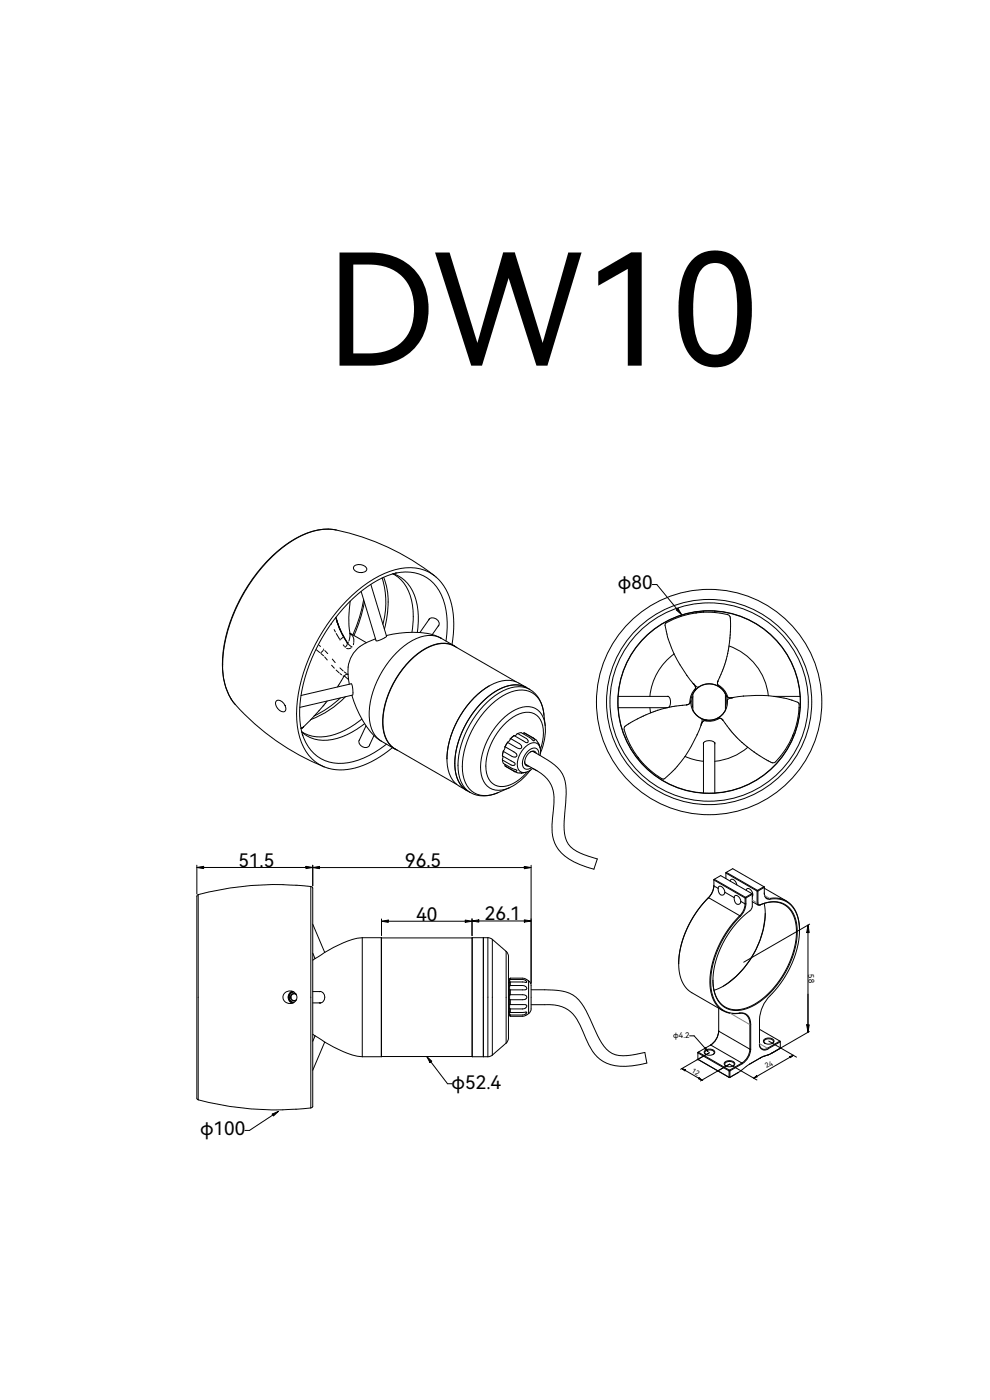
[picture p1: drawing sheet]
<svg xmlns="http://www.w3.org/2000/svg" width="210mm" height="297mm" viewBox="0 0 210 297" stroke-linecap="round" stroke-linejoin="round" font-family="sans-serif">
<defs><g id="words">
<text font-size="32.8" x="69.2" y="77.6">DW10</text>
<g font-size="3.9">
<text x="131.1" y="125">φ80</text>
<text x="50.6" y="183.9">51.5</text>
<text x="86" y="183.9">96.5</text>
<text x="88.3" y="195.3">40</text>
<text x="102.9" y="195.2">26.1</text>
<text x="95.8" y="230.9">φ52.4</text>
<text x="42.4" y="240.8">φ100</text>
</g>
<g font-size="1.6">
<text x="171.5" y="206.7" transform="rotate(86 171.5 206.7)">58</text>
<text x="142.8" y="220.2">φ4.2</text>
</g>
<g font-size="1.4">
<text x="146.6" y="227.3" transform="rotate(31 146.6 227.3)">12</text>
<text x="162.6" y="226.7" transform="rotate(-27 162.6 226.7)">24</text>
</g>
</g></defs>
<!-- layer: 0 -->
<g fill="none" stroke="#000" stroke-width=".21">
<path d="M71.3 112.4a50.7 50.7 0 0 1 20.9 9.8M71.3 112.4a13.6 13.6 0 0 0-10.4 3 34.4 34.4 0 0 0-13.7 25.6 12.5 12.5 0 0 0 2.7 8.5M71.3 112.4a13.1 13.1 0 0 0-10 2.7 34.4 34.4 0 0 0-14.1 24.6 13.5 13.5 0 0 0 2.7 9.8M67.1 137.8l.7 .6M67.7 136.9l.3 .2M68.1 138.6l.5 .5M68.6 138l-.5 .4M68.7 137.7l-.1 .1M68.9 139.4l.5 .6M68.9 138l.6 .7M70.3 132.3v.1M70.5 139.8l.6 .8"/>
<path d="M70.9 133.6l.2 .5M71.2 131l.3 1M71.3 131l.4 1.2M71.3 134.4l.7 1.1M71.5 131.6v.1M71.5 131.7v.1M71.5 131.9l.1 .4M71.5 132h.1M71.5 132l.8 2 1 1.8a.92 .92 0 0 1 .1 1.3l-.2 .2M71.7 132.3l.4 1.2M71.7 132.3h.1M71.7 132.2l.7 1.8 1 1.8"/>
<path d="M72 133.3l.2 .3M72.1 135.7h.1M72.1 133.5l.2 .3M72.1 135.7v.1M72.7 134.6l.1 .2M72.7 135.2l-.4 .4M72.8 134.8h.1M72.8 136.8l.3 .3M72.9 135l.3 .6M73.3 135.8h.1M73.4 135.8l.1 .3M73.6 136.1v.3"/>
<path d="M73.7 136.4l1 .9M73.9 136.2l-.1 .2M74.1 135.6l-.1 .4M74.2 134.3l3.5 2M74.2 134.4v.4M74.2 134.9l-.1 .6M74.3 127.5a21.4 21.4 0 0 0-.1 6.9l.3 .2M74.3 134.5l.3 .1M74.5 134.6h.1M74.5 137.4l-.5 .2h-.5M74.6 134.7l.5 .9M75 136.4v.4"/>
<path d="M75.1 135.6v.7M75.1 120.1a1.77 1.77 0 0 1 2.7 .7v.2a1.68 1.68 0 0 1-2.8-.6zM76.6 125.5l3.2 10.4a3.1 3.1 0 0 0 2.2-.9M77.1 127.2a31.2 31.2 0 0 1-2.2 7.5M77.3 127.7a31.8 31.8 0 0 1-2.2 7.1M78.7 124l3.3 11M79.7 135.5a7.9 7.9 0 0 0-5.2 3.9l-.7 2.1M81.1 122.6a17.6 17.6 0 0 1 .1 9.8M81.4 122.5a17.6 17.6 0 0 1 .1 11M82 134.8a18.9 18.9 0 0 1 10.9 .3l3.5 1.9M83.3 121.7a8.1 8.1 0 0 1 4.2 6.7 19.4 19.4 0 0 1-.1 5.7M83.3 121.7a7.8 7.8 0 0 1 5.2 6.6 17.8 17.8 0 0 1 0 5.8"/>
<path d="M83.9 121.6a8.4 8.4 0 0 1 10.5 6.7 19.8 19.8 0 0 1 .2 7.7M83.9 121.6a21.4 21.4 0 0 0-10.2 6.5 36.6 36.6 0 0 0-10.1 22.4v2.4l.6 2.9M84.2 121.5l-.3 .1M90.9 131.5l.1-.2a1.31 1.31 0 0 1 1.5 0 1.31 1.31 0 0 1 .6 1.4l-.2 .1M91.1 131.3l-2 2.9M92.2 122.1a12 12 0 0 1 4 9.1v2.2l-.3 3.3M92.2 122.1a9.6 9.6 0 0 0-9.5-.9 29.7 29.7 0 0 0-14.2 12.6 33.9 33.9 0 0 0-5.6 19 11.2 11.2 0 0 0 4.8 9.3l1.1 .6M93.1 132.7l-1.4 1.9M93.5 135.4a6.2 6.2 0 0 0-6.1 .5 19.5 19.5 0 0 0-9.1 16.1 6 6 0 0 0 2.6 5.3M93.5 135.4h.1M96.9 137.4a5.4 5.4 0 0 0-5.7-.3 19.3 19.3 0 0 0-10 15.5 6.5 6.5 0 0 0 2.8 6.4l.3 .2M138.4 124h.9l4.3 5.3"/>
<path d="M143 138.7l2.7 4.6 1.3 1.7M143 138.7a12.6 12.6 0 0 0-5.1 9M143.5 129.4l.3-.3 .8 1.3zM147.9 130h-.4M149.2 129.6v.3M151.6 129.6v.3M154.4 138.6l-.6 2.3-.9 2.1a3.2 3.2 0 0 0-.7 2.2l.4 .5a.92 .92 0 0 1-.3-1.2M154.4 138.6l.5-3.7v-3.6a.82 .82 0 0 0-.5-.9 17.2 17.2 0 0 0-13.3 1.9 18.4 18.4 0 0 0 1.9 6.4M154.4 138.6h.1M154.6 137a12.6 12.6 0 0 1 8.4 10.6M49.9 149.5a50.7 50.7 0 0 0 18.9 13.2M58.7 148.6a1.62 1.62 0 0 1 1.7 2.3 1.71 1.71 0 0 1-1.8-2.1z"/>
<path d="M64 154.4v.1M64.1 154.5h-.1M64.1 154.4l-.3 .1 .2-.1M64.1 154.4h.1M64.1 154.4h-.1M64.2 154.4l-.2 .1M64.2 154.4h.1M64.2 156.1l-.1-.3a8.3 8.3 0 0 0 10.8 5.8 19.4 19.4 0 0 0 7.1-3.7M64.3 154.3h-.1M64.4 154.2l-.2 .2M64.4 154.2h.1M69.4 148.7l-2.4 2.9-2.6 2.6"/>
<path d="M70.3 141.1l.6 .7M71.3 142.2l.6 .5M72.1 141.7l.7 .6M72.1 142.9l.4 .3M72.2 148.1a21.1 21.1 0 0 1-5.6 3.8M72.8 143.4l.1 .1M73 142.5l.5 .4M73.1 143.4l.8 .8M73.3 147.8a20.2 20.2 0 0 1-7.4 4.8M73.6 143l.2 .1-.2-.1a1.75 1.75 0 0 0-1.2 1.4l-.8 1.3M73.8 141.5l.1 1.9 .2 1.8M74.6 147.5a18.9 18.9 0 0 0 5.7 9.4l.6 .4"/>
<path d="M74.8 147.5l-11.2 2.6M74.8 147.4a3.2 3.2 0 0 0-.3-2.4l-10.6 2.5M76.2 157a1.22 1.22 0 0 0 .7 1.4 1.22 1.22 0 0 0 1.5-.4M76.8 152.5a14.2 14.2 0 0 1-9.7 3.8 6.5 6.5 0 0 1-3.1-1.1M77.3 153.5a13.5 13.5 0 0 1-9.8 3.5 6.7 6.7 0 0 1-3.5-1.7M77.6 154l-1.4 3.1M79.3 156l-.9 2.1M80.9 157.3l2.9 1.6M83.3 158.6a17 17 0 0 1-12.1 4.7l-2.4-.6M102.2 149a10.7 10.7 0 0 1 7.5-3.7l.8 .1 1.2 .5a5.9 5.9 0 0 0-5.7 .2 19.3 19.3 0 0 0-9.5 16.8 5.7 5.7 0 0 0 2.6 4.8 6 6 0 0 1-2.6-5.2 19.5 19.5 0 0 1 5.7-13.5zM103.7 145.5a19.6 19.6 0 0 0-8.9 15.5M106.8 159.4l-.2 1"/>
<path d="M106.8 159.3l-.2 1.1M106.8 159.3v.1M107.1 158.5l-.3 .8M107.1 158.4l1.9 1.1a.7 .7 0 0 1 .5 1h-.9l-1.8-1.1M107.1 158.4v.1M107.7 157.5l-.6 .9M107.7 157.4l-.6 1.1M107.7 157.4v.1M108.2 156.8l-.5 .6M108.3 156.7l1.9 1.1a.73 .73 0 0 1 .4 .9 .9 .9 0 0 1-1.1-.1l-1.8-1.1M108.3 156.7l-.1 .1M109.1 156.1l-.8 .6"/>
<path d="M109.1 156.1l-.9 .7M109.5 144.6l-13.1-7.5a6.2 6.2 0 0 0-6.1 .5 19.5 19.5 0 0 0-9.1 16 6 6 0 0 0 2.6 5.3l13.1 7.5M109.8 155.6l1.9 1.1a.56 .56 0 0 1 .2 .8h-.4l-2.4-1.4M109.8 155.6l.7-.2 1.9 1.1 .8 .7 .2-.2-.4-.5M109.8 155.6l-.7 .5M111.2 155.5l.3 .1M111.2 155.5l2.1 1.2M111.2 155.5l-.3 .1M112.3 146.2a6.5 6.5 0 0 1 3.1 5.5M112.4 146.2a5.9 5.9 0 0 0-5.7 .3 19.3 19.3 0 0 0-9.5 16.8 5.3 5.3 0 0 0 4.6 5.5 7.2 7.2 0 0 0 3.8-.6M112.4 146.3a7.5 7.5 0 0 0-5.1-2 12.8 12.8 0 0 0-8.3 5.5 18.3 18.3 0 0 0-4.1 12.6 5.7 5.7 0 0 0 2.5 4.4l2.4 1.3M112.4 146.2v.1"/>
<path d="M112.5 159.5a.74 .74 0 0 1 .9 .1M113.1 159.4l1.5 .9M113.1 156.6h.1M113.3 156.7l.6 .4 .4 .6M113.8 159.8a.85 .85 0 0 0-.8-.5 .85 .85 0 0 0-.8 .4l-.5 .7-.4 .9a.86 .86 0 0 0 .9 1.2M114.2 157.6l.2 .5M114.3 157.7h-.1M114.4 157.9l-.1 .1M114.4 158l.1 .5M114.5 158.5a1.5 1.5 0 0 0-2.5-.5 5 5 0 0 0-2.1 5.1 1.28 1.28 0 0 0 1.6 .8l-.5 .1M114.6 158.7v1.6M114.6 158.5l-.1 .1"/>
<path d="M114.7 158.9a7.4 7.4 0 0 0-.4-6.7 3.7 3.7 0 0 0-4.8-.5 13.2 13.2 0 0 0-6.4 11.6 3.5 3.5 0 0 0 5 3.2 9.9 9.9 0 0 0 3.8-2.7M115.6 153.9l.1 .1a12 12 0 0 1-1.1 5.7M115.6 153.9a3.9 3.9 0 0 0-5.5-3.7 14.6 14.6 0 0 0-8.1 11.7 5.4 5.4 0 0 0 1.9 5.3 4.4 4.4 0 0 0 4.1 0M115.6 153.9a11.8 11.8 0 0 0-1.2-5.5 4.7 4.7 0 0 0-6-1.6 17.5 17.5 0 0 0-9.3 10.5 11.2 11.2 0 0 0 0 9.4 4.9 4.9 0 0 0 6.6 1.4l2.3-.9M131.1 150.1h10.4M131.1 147.7h10.7M137.9 150.1l.1 1.1M139.5 150.7h.1M139.5 150.7l-3.5 1.4-3.1 1.8a.82 .82 0 0 0-.5 .9 17.2 17.2 0 0 0 8.3 10.5 19.5 19.5 0 0 0 6-7.1l2-4.3M141.5 147.7a1.25 1.25 0 0 1 .7 1.8l-.3 .6M141.6 150.1l-.1 .1M145.6 149.5l-3.2 .4-2.9 .8"/>
<path d="M145.7 149.5h-.1M145.7 149.5a.97 .97 0 0 0 .8-.8 .92 .92 0 0 1-.9 .8M145.7 149.5h.1M147 147.8l-.2 1.3 .1 .9M147 147.3a3.8 3.8 0 0 1 3.5-2.2 3.8 3.8 0 0 1 3.4 2.3v3.2M147 147.3v2.2a2.24 2.24 0 0 0 .9 2.3 3.8 3.8 0 0 0 6-1.2M147 145l.2 .1M147 145l.3 .3M147.1 150.9h.1M147.2 145.2l.1 .1a.98 .98 0 0 1 .1 1.2M147.2 145.1a.96 .96 0 0 0 1 .7M147.4 145.5l.1 .8"/>
<path d="M147.5 146.1l-.9 1.3-.3 1.8M148.8 152.5a.96 .96 0 0 1-.1 1.1v.3M148.8 153.5l-.1 .4M148.9 153.4l-.1 .2M149.2 157.8v-.1a1.61 1.61 0 0 1 2.4 0v.1M149.2 157.6v10.6M149.7 152.8a.98 .98 0 0 0-.8 .6M149.8 152.8h-.1M149.9 152.8a.96 .96 0 0 0-1 .6M151.6 157.5v10.7M152.3 145.3l1.3 1.1 .8 1.4M152.6 152.4l-1.5 .6-1.7-.1"/>
<path d="M153.3 152.7a.97 .97 0 0 0-1.1-.3 .92 .92 0 0 1 1.1 .4l.6 .7M153.3 152.7h.1M153.3 152.7v.1M153.8 147h.1M153.9 153.5h.1M153.9 153.5l1.6 2.1 1.9 1.9M153.9 147.8l.2 .9-.2 1.4M154 147.5l.1 .1M154.1 147.6a.98 .98 0 0 0 1 .4M154.1 147.5l-.1 .1M154.1 147.6a1.11 1.11 0 0 0 1.2 .4M155.6 148l-.3 .1a.96 .96 0 0 0-1 .5"/>
<path d="M155.6 148a27.9 27.9 0 0 1 11.8 .4l.6 .1M155.6 148h-.4M157.4 157.5l2.6 2M157.4 157.5h.1M158.6 158.5a12.6 12.6 0 0 1-7 3M160 159.6l2.9 1.8M160 159.5v.1M164.1 147.7h5.6M168 148.5h.1M168 148.5l1.4 .7M168.2 155.9l-.1 .3M169.5 150.1h.2"/>
<path d="M169.5 149.3a17.2 17.2 0 0 1-5.3 12.5h-.4l-.8-.4M169.5 149.2l-.1 .1M106.6 161.2l.2 .8 1.8 1 .9 .3 .1 .2-.6 .1-1.9-1.1M106.6 160.4l2.4 1.3 .3 .4a.56 .56 0 0 1-.9 .2l-1.8-1.1M106.7 160.4l-.1 .8M107.1 162.1v.4M107.1 162.5l2.1 1.2M108.2 167l-.2 .2M109.2 163.7l.7 .3h.8M110.6 164h.1M110.7 164h.1M111.1 163.9l-.6 .1"/>
<path d="M111.3 161.6a.7 .7 0 0 0 .6 .8M111.5 162.1l2.4 1.4M112.5 163.4a12 12 0 0 1-4.3 3.6M113 163l-.7 .5-.8 .3M114.3 160.1a1.11 1.11 0 0 0-.5-1.3 1.11 1.11 0 0 0-1.3 .2 3.5 3.5 0 0 0-1.5 3.7 1.12 1.12 0 0 0 1.7 .2M114.6 160.3l1.6 .9a7 7 0 0 1 3.9 7.2l-.5 6.7a5.5 5.5 0 0 0 4.3 6.2l2.8 .9-.7 2.2a13.7 13.7 0 0 1-7.5-4.1 7.6 7.6 0 0 1-1.4-5.3l.3-3a8.5 8.5 0 0 0-.9-6.2 8.2 8.2 0 0 0-3.5-2.8M135.3 160.6l.2 .3M145.3 160.5l1.6 .6 2.3 .4M163 161.4h-.1M41.8 184l1.4-.2v.5zM41.8 183.5v6.1M42 189.8l-.2 .3v42.9l.2 .3"/>
<path d="M42 189.8v43.5M43.2 184h21.7M64.9 183.8l1.4 .2-1.4 .3zM65.9 188.1l-1-.1a65 65 0 0 0-22.9 1.8M65.9 188.1l.4 .3v46.3l-.4 .3M65.9 188.1v46.9M66.3 184l1.5-.2v.5zM66.3 196.1l2.6 5.9M66.3 183.5v4.4M67.8 184h43.4M76.8 198.9a18.4 18.4 0 0 0-7.9 3.1M76.8 198.9h4.1v25.3v-25.2h19.2"/>
<path d="M76.8 198.9v25.3M80.9 195.4l1.5-.2v.5zM80.9 198.9v.1M80.9 194.9v3.6M82.4 195.4h16.3M98.7 195.2l1.4 .2-1.4 .3zM100.1 195.4l1.5-.3v.5zM100.1 194.9v3.6M100.2 198.9h3.3M100.2 198.9l-.1 .1M100.2 198.9l-.1 25.3v-25.2M101.6 195.4h9.6"/>
<path d="M102.5 198.9v25.3M103.5 198.9l.9 .4M103.5 198.9v25.3M104.4 199.3l3 2.5M104.4 199.3v24.5M111.2 183.8l1.5 .2-1.5 .3zM111.2 195.1l1.5 .3-1.5 .2zM112.7 183.6v25M150.2 190.5a21 21 0 0 0-6.2 13.9M150.3 190.4a20.4 20.4 0 0 0-6.3 15.4 6.1 6.1 0 0 0 2.7 4.8l6.7 3.8M150.3 190.4l6.6 3.9M150.3 190.4l-.1 .1"/>
<path d="M151.4 187.9l-.3 1.4-.8 1.1M151.4 187.8l-.3 1.5-.9 1.2M151.4 186.7l6.7 3.8M151.4 187.9l.9 .6M151.5 186.5l1.4-.7 6.6 3.8-1.4 .8M151.5 186.5l-.1 1.4M151.5 186.5l6.6 3.9M152.3 188.5a1.02 1.02 0 0 0 1.2 1.3l.3-.5M152.3 188.5a.5 .5 0 0 1 .5-.5 .5 .5 0 0 1 .5 .3l.5 1M153.8 189.3l1.9 1.1M154 185.2l6.6 3.8M154.1 185.1l1.3-.8 6.6 3.8-1.3 .8"/>
<path d="M154.1 185.1l-.1 1.3M154.1 185.1l6.6 3.8M154.9 186.9a.53 .53 0 0 1 .5-.4 .53 .53 0 0 1 .5 .4l.4 .8M155.7 190.4a1.02 1.02 0 0 0 1.2 1.4l.3-.6M155.7 190.4a.5 .5 0 0 1 .4-.5 .5 .5 0 0 1 .6 .4l.5 .9M156.9 194.3a20.4 20.4 0 0 0-6.2 15.3 5.5 5.5 0 0 0 4.4 5.4h1.7M156.9 194.3l.1 .1M157 194.4a20.3 20.3 0 0 0-6.2 15.2 5.5 5.5 0 0 0 4.4 5.3h1.7M157.2 191.2l.9 .6M158.1 191.8l-.4 1.3-.8 1.2M158.1 191.8h.1M158.1 190.5v1.3"/>
<path d="M158.1 190.4v.1M158.2 191.8l-.3 1.4-.9 1.2M158.2 190.5h-.1M158.3 188.9a.53 .53 0 0 1 .5-.4 .53 .53 0 0 1 .5 .4 1.21 1.21 0 0 1 .3 1.3M159.6 189.6v2.6l-.3 .8a20 20 0 0 0-8.1 15.5 5.6 5.6 0 0 0 3.8 5.7 8.7 8.7 0 0 0 7.3-2.6 19.5 19.5 0 0 0 6.8-15 5.2 5.2 0 0 0-4.2-5.3 6.8 6.8 0 0 0-3.6 .6M159.6 191.3l1.2 .7M159.6 189.7l-1.4 .8v1.3M159.6 189.6h-.1M160.6 191.6a.4 .4 0 0 0 .2 .4 .4 .4 0 0 0 .4 0M160.6 191.6h.2M160.6 189v2.6M160.7 188.9l-.1 .1"/>
<path d="M160.8 191.6a.35 .35 0 0 0 .1 .3 .35 .35 0 0 0 .4 0M160.8 189h-.1M161.2 192a5.1 5.1 0 0 1 6.5 1.2 10.8 10.8 0 0 1 .4 9.3 18.5 18.5 0 0 1-9.4 11.2 5 5 0 0 1-7.3-4.1l-.2-1.7M161.3 191.9l-.1 .1M162.1 191.7a17.1 17.1 0 0 1-3.7 12.9 14.6 14.6 0 0 1-6.9 5.5M162.1 188.2v1.3a1.05 1.05 0 0 0 1.2 1.3M162.1 189.4a1 1 0 0 0 1.2 1.2M162.1 188.4l4.7 2.7M162.1 188.3l-1.3 .7v2.6M162.1 188.1l-.1 .1M162.3 193.8a19.4 19.4 0 0 1-8.9 15.4M163.3 190.6a5.1 5.1 0 0 1 6.1 4.7l.2 2.1"/>
<path d="M163.3 190.6v.2M163.3 190.8a5.1 5.1 0 0 1 6.1 4.7 18.8 18.8 0 0 1-4.2 13.7l-.5 .5a11.6 11.6 0 0 0-3.4 5.2l-.2 1.4v5.2a1.1 1.1 0 0 0 .5 1.1 1.1 1.1 0 0 0 1.3-.1M171.4 196.3l.3 1.5h-.6zM171.4 196.3v22.7M171.7 196.1l-13.9 8M60.3 210.7a1.44 1.44 0 0 1 2-.3 1.44 1.44 0 0 1 .4 2 1.44 1.44 0 0 1-2 .3 1.44 1.44 0 0 1-.4-2zM62 210.3a1.38 1.38 0 0 0-.9 1.3 1.38 1.38 0 0 0 .9 1.2M62.2 210.3a1.24 1.24 0 0 0-1 1.3 1.24 1.24 0 0 0 1 1.2M62.2 210.4a1.22 1.22 0 0 0-.9 1.2 1.22 1.22 0 0 0 .9 1.1M62.3 210.5a1.11 1.11 0 0 0-1 1.1 1.11 1.11 0 0 0 1.1 1.1M62.7 210.8a.78 .78 0 0 0-1.1 .8 .78 .78 0 0 0 1.2 .6M62.9 211a.68 .68 0 0 0-1 .1 .68 .68 0 0 0 0 .9 .68 .68 0 0 0 1 0"/>
<path d="M66.3 202.2l.5 1.2M66.3 210.4h1.7M66.3 219.4l.5 .3M66.8 203.4l-.5 .3M66.8 219.7l2.1 1.4M66.8 219.8l-.5 1.1M67.8 212.8h.1M68 210.3l-.3 .1a1.2 1.2 0 0 1 1.2 1.2 1.2 1.2 0 0 1-1.2 1.2M68 212.8h-1.7M68.9 202l-2.1 1.4M107.4 201.8l.3 .5 .2 .6v17.3l-.2 .6-.3 .5M107.4 201.8v19.5"/>
<path d="M107.9 214.7h.2M108.1 212l.1 .1M108.1 210h.1M108.1 213.9l.1 .1M108.1 214.7l.1 .1M108.1 215.2l.1 .1M108.2 209.1h2.7a.69 .69 0 0 1 .8 .8l-.5 .1h-3M108.2 211h2.7a.63 .63 0 0 1 .8 .8l-.5 .3h-3M108.2 213.1h2.7a.68 .68 0 0 1 .9 .3 .84 .84 0 0 1-.9 .6h-2.7M108.2 214.8h3.6l-.3 .3-.6 .2h-2.7M108.2 207.8h2.7l.6 .2 .3 .3h-3.6M108.2 207.5l3 .1 .9 .5"/>
<path d="M108.2 208.3l-.3 .1M108.2 207.5l-.1 .1v7.9l.1 .1M108.2 211l-.1 .1M108.2 207.5v.3M108.2 208.3v.8M108.2 210v1M108.2 212.1v1M108.2 214v.8M108.2 215.3v.3M108.2 213.1h-.1M108.2 209.1l-.1 .1M108.2 207.8l-.1 .1"/>
<path d="M112.1 208.1l.4 .4 .2 .6v4.9l-.2 .6-.4 .4M112.1 215l-.9 .6h-3M112.1 208.1v6.9M112.7 210h4.7a7 7 0 0 1 6.9 4.4l2.9 6.1a5.5 5.5 0 0 0 6.7 3.3l2.9-.5 .4 2.2a13.7 13.7 0 0 1-8.5 .1 7.6 7.6 0 0 1-3.8-3.9l-1.2-2.8a8.5 8.5 0 0 0-3.8-5 8.2 8.2 0 0 0-4.4-.8h-2.8M146.3 219.7h.9l2.4 2.7M152.4 218.8l6.7 3.8M152.4 213.9v4.9M152.4 218.8a3.7 3.7 0 0 1-1.6 2.9M152.4 218.7a3.9 3.9 0 0 1-1.7 3M156.8 215a2 2 0 0 1 2.3 2.4M156.9 214.9a2.05 2.05 0 0 1 2.3 2.5M156.9 214.9l-.1 .1"/>
<path d="M159.1 217.4h.1M159.1 217.4v5.2M159.2 217.4v5.2M161.1 218.4l4.3 2.5M171.1 217.4h.6l-.3 1.6zM171.7 218.8l-8.1 4.7M42 233.3a64.8 64.8 0 0 0 20.9 2M57.7 236.3l1.4-.5-1.1 1zM57.9 236.5l-5 3.3h-.9M65.9 235l-2.9 .3M68.9 221.1l-2.6 6M68.9 221.1a18.5 18.5 0 0 0 7.9 3.1"/>
<path d="M76.8 224.2h26.7M90.5 224.1l1.1 1-.4 .3zM91.4 225.3l3.5 4.6h1M104.4 223.8l-.9 .4M107.4 221.3l-3 2.5M144.7 226.7l.7 .3-.1 .2zM144.7 226.7l4.4 2.5M148.1 223.2l6.6 3.8M148.1 223.2l-.1 .2 6.7 3.8M148.1 223.2l-.1 1.5 6.7 3.9M148.1 224.7l-.1 .1M148.3 228.6l.6 .5-.8-.3z"/>
<path d="M149.4 222.5l.3-.2 .5 .8zM149.5 222.9a1.39 1.39 0 0 1 2.1 .3 1.33 1.33 0 0 1-2.2 .1zM149.7 223.7a.49 .49 0 0 1-.2-.6 .49 .49 0 0 1 .6-.3 .93 .93 0 0 1 1.4 .7l-.2 .2M150.5 223.3l-6.1 3.5M150.8 221.7l-2.7 1.5M150.8 221.7l6.6 3.8M153.7 225.4a1.39 1.39 0 0 1 2.2 .3 1.33 1.33 0 0 1-2.3 0zM154 226.1a.49 .49 0 0 1-.2-.5 .49 .49 0 0 1 .5-.4 .93 .93 0 0 1 1.4 .7l-.2 .2M154.7 227.2h.1M154.7 227.2v1.4h.1M154.7 227v.2M154.7 227l.1 .2"/>
<path d="M154.7 228.6h.1M154.8 227.2v1.4M154.8 228.6h-.1M156.6 227.5l-1.9 1.1M156.6 227.5h.1M157.4 225.5l-2.7 1.5M157.4 225.5l.1 .2M157.5 225.7l-2.7 1.5M159.1 222.6a3.7 3.7 0 0 1-1.7 2.9M159.1 222.6h.1M159.2 222.6a3.9 3.9 0 0 1-1.7 3.1M159.9 228.7l.6-.5 .1 .2z"/>
<path d="M160.6 229.1l-5.9-3.3-6.1 3.5M161.1 221.4a1.05 1.05 0 0 0 .5 1.1 1.05 1.05 0 0 0 1.2-.1M161.4 224.4l-2.7 1.5-2.1 1.6M162 224.1h.1l-.7 .3M162 224.1l-.6 .3M162.1 220.6a1.39 1.39 0 0 1 2.1 .3 1.33 1.33 0 0 1-2.3 0zM162.3 221.3a.49 .49 0 0 1-.2-.5 .49 .49 0 0 1 .5-.4 .93 .93 0 0 1 1.4 .7l-.2 .2M162.8 222.4l.1 .1M162.9 223.8l.8-.4zM163 223.7l-1 .4M163.1 220.9l5.9 3.4M165.4 220.9l-2.6 1.5"/>
<path d="M165.4 220.9l.1 .1M165.5 221l-2.6 1.5M165.5 221l-.1 1.4M167.5 224.2l.8-.3-.6 .5zM168.3 223.9l-8.4 4.8"/>
<circle cx="150.4" cy="148.9" r="23.9"/>
<circle cx="150.4" cy="148.9" r="21.8"/>
<circle cx="150.4" cy="148.9" r="19.4"/>
<circle cx="150.4" cy="148.9" r="19.3"/>
<circle cx="150.4" cy="148.9" r="21"/>
<circle cx="150.4" cy="148.9" r="3.9"/>
</g>
<g fill="#000">
<path d="M143.5 129.4l.3-.3 .8 1.3zM41.8 184l1.4-.2v.5zM64.9 183.8l1.4 .2-1.4 .3zM66.3 184l1.5-.2v.5zM80.9 195.4l1.5-.2v.5zM98.7 195.2l1.4 .2-1.4 .3zM100.1 195.4l1.5-.3v.5zM111.2 183.8l1.5 .2-1.5 .3zM111.2 195.1l1.5 .3-1.5 .2zM171.4 196.3l.3 1.5h-.6zM171.1 217.4h.6l-.3 1.6zM57.7 236.3l1.4-.5-1.1 1z"/>
<path d="M90.5 224.1l1.1 1-.4 .3zM144.7 226.7l.7 .3-.1 .2zM148.3 228.6l.6 .5-.8-.3zM149.4 222.5l.3-.2 .5 .8zM159.9 228.7l.6-.5 .1 .2zM167.5 224.2l.8-.3-.6 .5z"/>
</g>
<path d="M159.6 191l1 .6M162.2 190l1.1 .6M154.9 215l4.2 2.4M161.1 221.4l1.7 1" fill="none" stroke="#808080" stroke-width=".21"/>
<use href="#words"/>
</svg>
